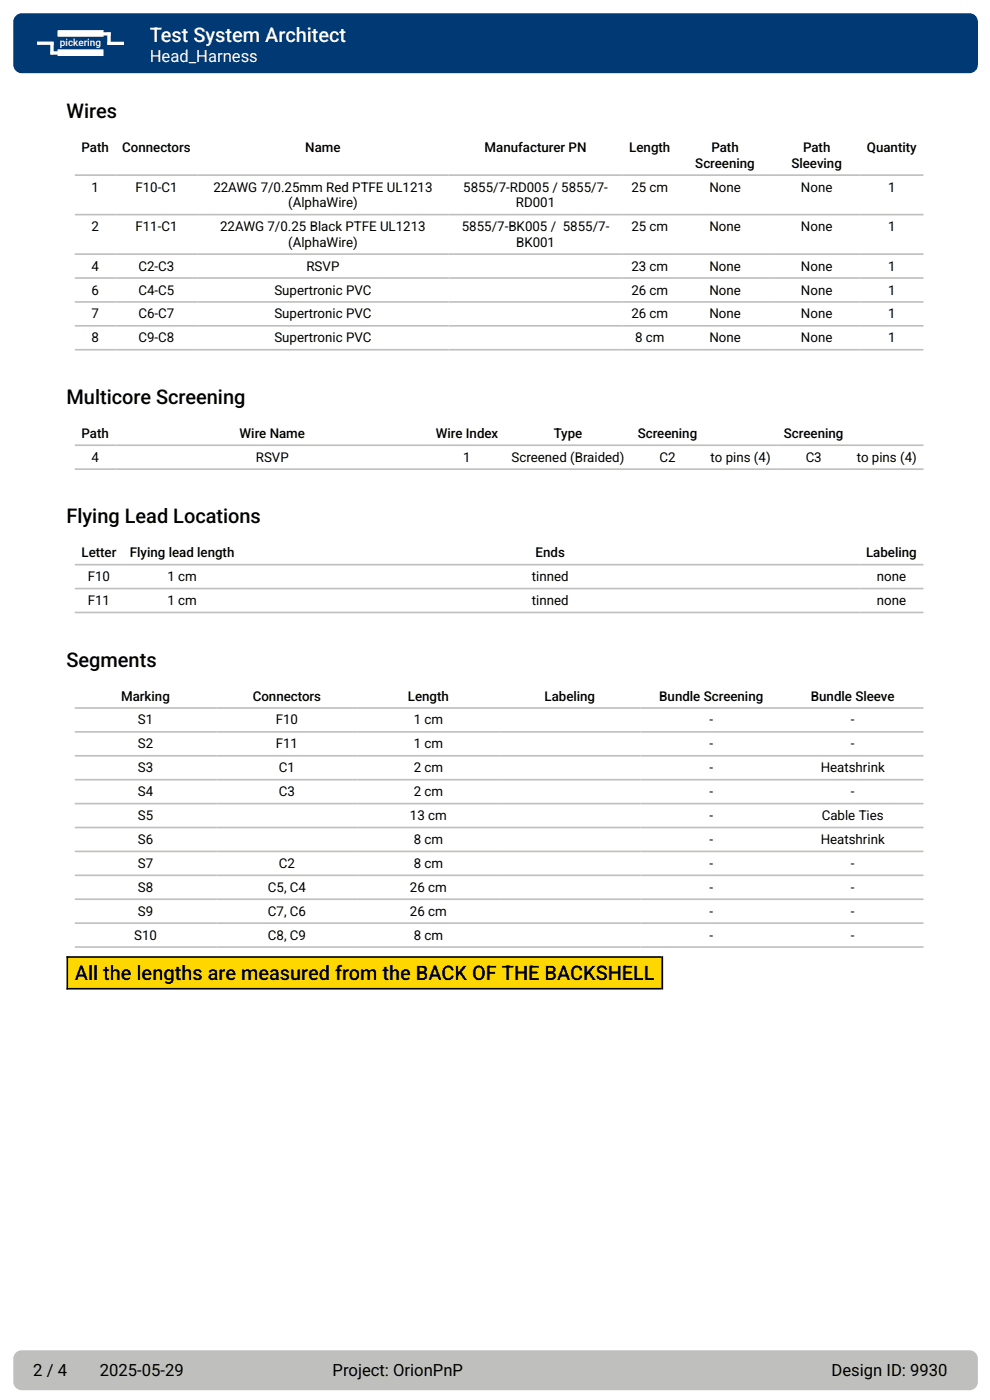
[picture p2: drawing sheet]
<svg xmlns="http://www.w3.org/2000/svg" width="210mm" height="297mm" viewBox="0 0 210 297" stroke-linecap="round" stroke-linejoin="round" font-family="sans-serif">
<defs><g id="words">
<text font-size="4.2" fill="#fff" x="31.7" y="8.9">Test System Architect</text>
<g font-size="4.2">
<text x="14.1" y="25.1">Wires</text>
<text x="14.1" y="85.7">Multicore Screening</text>
<text x="14.1" y="111">Flying Lead Locations</text>
<text x="14.1" y="141.4">Segments</text>
<text x="15.9" y="207.8">All the lengths are measured from the BACK OF THE BACKSHELL</text>
</g>
<text font-size="3.5" fill="#fff" x="31.7" y="13.2">Head_Harness</text>
<g font-size="3.5">
<text x="7.1" y="291.8">2 / 4</text>
<text x="21.2" y="291.8">2025-05-29</text>
<text x="70.6" y="291.8">Project: OrionPnP</text>
<text x="176.4" y="291.8">Design ID: 9930</text>
</g>
<g font-size="2.8">
<text x="17.3" y="32.3">Path</text>
<text x="25.9" y="32.3">Connectors</text>
<text x="64.8" y="32.3">Name</text>
<text x="102.8" y="32.3">Manufacturer PN</text>
<text x="133.5" y="32.3">Length</text>
<text x="147.5" y="35.6">Screening</text>
<text x="150.9" y="32.3">Path</text>
<text x="167.9" y="35.6">Sleeving</text>
<text x="170.3" y="32.3">Path</text>
<text x="183.9" y="32.3">Quantity</text>
<text x="19.4" y="40.7">1</text>
<text x="28.7" y="40.7">F10-C1</text>
<text x="45.3" y="40.7">22AWG 7/0.25mm Red PTFE UL1213</text>
<text x="98.3" y="40.7">5855/7-RD005 / 5855/7-</text>
<text x="133.9" y="40.7">25 cm</text>
<text x="150.5" y="40.7">None</text>
<text x="169.9" y="40.7">None</text>
<text x="188.4" y="40.7">1</text>
<text x="61.1" y="44">(AlphaWire)</text>
<text x="109.4" y="44">RD001</text>
<text x="19.4" y="49">2</text>
<text x="28.7" y="49">F11-C1</text>
<text x="46.7" y="49">22AWG 7/0.25 Black PTFE UL1213</text>
<text x="61.1" y="52.3">(AlphaWire)</text>
<text x="98" y="49">5855/7-BK005 / 5855/7-</text>
<text x="109.5" y="52.3">BK001</text>
<text x="133.9" y="49">25 cm</text>
<text x="150.5" y="49">None</text>
<text x="169.9" y="49">None</text>
<text x="188.4" y="49">1</text>
<text x="19.4" y="57.4">4</text>
<text x="29.4" y="57.4">C2-C3</text>
<text x="65" y="57.4">RSVP</text>
<text x="133.9" y="57.4">23 cm</text>
<text x="150.5" y="57.4">None</text>
<text x="169.9" y="57.4">None</text>
<text x="188.4" y="57.4">1</text>
<text x="19.4" y="62.5">6</text>
<text x="29.4" y="62.5">C4-C5</text>
<text x="58.2" y="62.5">Supertronic PVC</text>
<text x="133.9" y="62.5">26 cm</text>
<text x="150.5" y="62.5">None</text>
<text x="169.9" y="62.5">None</text>
<text x="188.4" y="62.5">1</text>
<text x="19.4" y="67.6">7</text>
<text x="29.4" y="67.6">C6-C7</text>
<text x="58.2" y="67.6">Supertronic PVC</text>
<text x="133.9" y="67.6">26 cm</text>
<text x="150.5" y="67.6">None</text>
<text x="169.9" y="67.6">None</text>
<text x="188.4" y="67.6">1</text>
<text x="19.4" y="72.6">8</text>
<text x="29.4" y="72.6">C9-C8</text>
<text x="58.2" y="72.6">Supertronic PVC</text>
<text x="134.7" y="72.6">8 cm</text>
<text x="150.5" y="72.6">None</text>
<text x="169.9" y="72.6">None</text>
<text x="188.4" y="72.6">1</text>
<text x="17.3" y="92.9">Path</text>
<text x="50.8" y="92.9">Wire Name</text>
<text x="92.4" y="92.9">Wire Index</text>
<text x="117.4" y="92.9">Type</text>
<text x="135.3" y="92.9">Screening</text>
<text x="166.3" y="92.9">Screening</text>
<text x="19.4" y="98">4</text>
<text x="54.3" y="98">RSVP</text>
<text x="98.3" y="98">1</text>
<text x="108.5" y="98">Screened (Braided)</text>
<text x="139.9" y="98">C2</text>
<text x="150.7" y="98">to pins (4)</text>
<text x="170.9" y="98">C3</text>
<text x="181.8" y="98">to pins (4)</text>
<text x="17.3" y="118.2">Letter</text>
<text x="27.5" y="118.2">Flying lead length</text>
<text x="113.6" y="118.2">Ends</text>
<text x="183.7" y="118.2">Labeling</text>
<text x="18.6" y="123.3">F10</text>
<text x="35.5" y="123.3">1 cm</text>
<text x="112.8" y="123.3">tinned</text>
<text x="186" y="123.3">none</text>
<text x="18.6" y="128.4">F11</text>
<text x="35.5" y="128.4">1 cm</text>
<text x="112.8" y="128.4">tinned</text>
<text x="186" y="128.4">none</text>
<text x="25.7" y="148.6">Marking</text>
<text x="53.6" y="148.6">Connectors</text>
<text x="86.5" y="148.6">Length</text>
<text x="115.5" y="148.6">Labeling</text>
<text x="139.8" y="148.6">Bundle Screening</text>
<text x="172" y="148.6">Bundle Sleeve</text>
<text x="29.2" y="153.7">S1</text>
<text x="58.5" y="153.7">F10</text>
<text x="87.8" y="153.7">1 cm</text>
<text x="150.5" y="153.7">-</text>
<text x="180.5" y="153.7">-</text>
<text x="29.2" y="158.8">S2</text>
<text x="58.5" y="158.8">F11</text>
<text x="87.8" y="158.8">1 cm</text>
<text x="150.5" y="158.8">-</text>
<text x="180.5" y="158.8">-</text>
<text x="29.2" y="163.8">S3</text>
<text x="59.2" y="163.8">C1</text>
<text x="87.8" y="163.8">2 cm</text>
<text x="150.5" y="163.8">-</text>
<text x="174.1" y="163.8">Heatshrink</text>
<text x="29.2" y="168.9">S4</text>
<text x="29.2" y="174">S5</text>
<text x="59.2" y="168.9">C3</text>
<text x="87" y="174">13 cm</text>
<text x="87.8" y="168.9">2 cm</text>
<text x="150.5" y="168.9">-</text>
<text x="150.5" y="174">-</text>
<text x="174.3" y="174">Cable Ties</text>
<text x="180.5" y="168.9">-</text>
<text x="29.2" y="179.1">S6</text>
<text x="87.8" y="179.1">8 cm</text>
<text x="150.5" y="179.1">-</text>
<text x="174.1" y="179.1">Heatshrink</text>
<text x="29.2" y="184.1">S7</text>
<text x="59.2" y="184.1">C2</text>
<text x="87.8" y="184.1">8 cm</text>
<text x="150.5" y="184.1">-</text>
<text x="180.5" y="184.1">-</text>
<text x="29.2" y="189.2">S8</text>
<text x="56.8" y="189.2">C5, C4</text>
<text x="87" y="189.2">26 cm</text>
<text x="150.5" y="189.2">-</text>
<text x="180.5" y="189.2">-</text>
<text x="29.2" y="194.3">S9</text>
<text x="56.8" y="194.3">C7, C6</text>
<text x="87" y="194.3">26 cm</text>
<text x="150.5" y="194.3">-</text>
<text x="180.5" y="194.3">-</text>
<text x="28.5" y="199.3">S10</text>
<text x="56.8" y="199.3">C8, C9</text>
<text x="87.8" y="199.3">8 cm</text>
<text x="150.5" y="199.3">-</text>
<text x="180.5" y="199.3">-</text>
</g>
<text font-size="2.1" fill="#fff" x="12.7" y="9.7">pickering</text>
</g></defs>
<path d="M3.3 3.3l.8-.4 .5-.1h201.1a1.76 1.76 0 0 1 1.7 1.8v9.2a1.76 1.76 0 0 1-1.7 1.7h-201.1a1.76 1.76 0 0 1-1.8-1.7v-9.2l.1-.5z" fill="#003974"/>
<path d="M3.3 287l.8-.5h.5h201.1a1.76 1.76 0 0 1 1.7 1.7v5a1.76 1.76 0 0 1-1.7 1.7h-201.1a1.76 1.76 0 0 1-1.8-1.7v-5l.1-.4z" fill="#bfc0be"/>
<path d="M14.3 203h126.2v6.7h-126.2z" fill="#ffd700"/>
<g fill="none" stroke="#bfc0be" stroke-width=".35">
<path d="M15.9 37.2h180M15.9 45.5h180M15.9 53.9h180M15.9 59h180M15.9 64.1h180M15.9 69.1h180M15.9 74.2h180M15.9 94.5h180M15.9 99.5h180M15.9 119.8h180M15.9 124.9h180M15.9 129.9h180"/>
<path d="M15.9 150.2h180M15.9 155.3h180M15.9 160.3h180M15.9 165.4h180M15.9 170.5h180M15.9 175.6h180M15.9 180.6h180M15.9 185.7h180M15.9 190.8h180M15.9 195.8h180M15.9 200.9h180"/>
</g>
<path d="M14.1 203h126.2M14.1 209.7h126.2M14.3 202.8v7.1M140.5 202.8v7.1" fill="none" stroke="#000" stroke-width=".35"/>
<g fill="#fff">
<path d="M12.2 6.4h9.7l.1 1.3-9.7 .1z"/>
<path d="M12.2 10.5h9.7l.1 1.3-9.7 .1z"/>
<path d="M20 6.9l3.4-.1 .1 .7h-3.5z"/>
<path d="M22.8 6.9h.7l-.1 2.6h-.6z"/>
<path d="M22.8 8.9l3.4-.1 .1 .7-3.5 .1z"/>
<path d="M7.9 8.8h3.4l.1 .7h-3.5z"/>
<path d="M10.7 8.9h.7l-.1 2.7-.6-.1z"/>
<path d="M10.7 10.9h3.5v.6l-3.4 .1z"/>
</g>
<use href="#words"/>
</svg>
